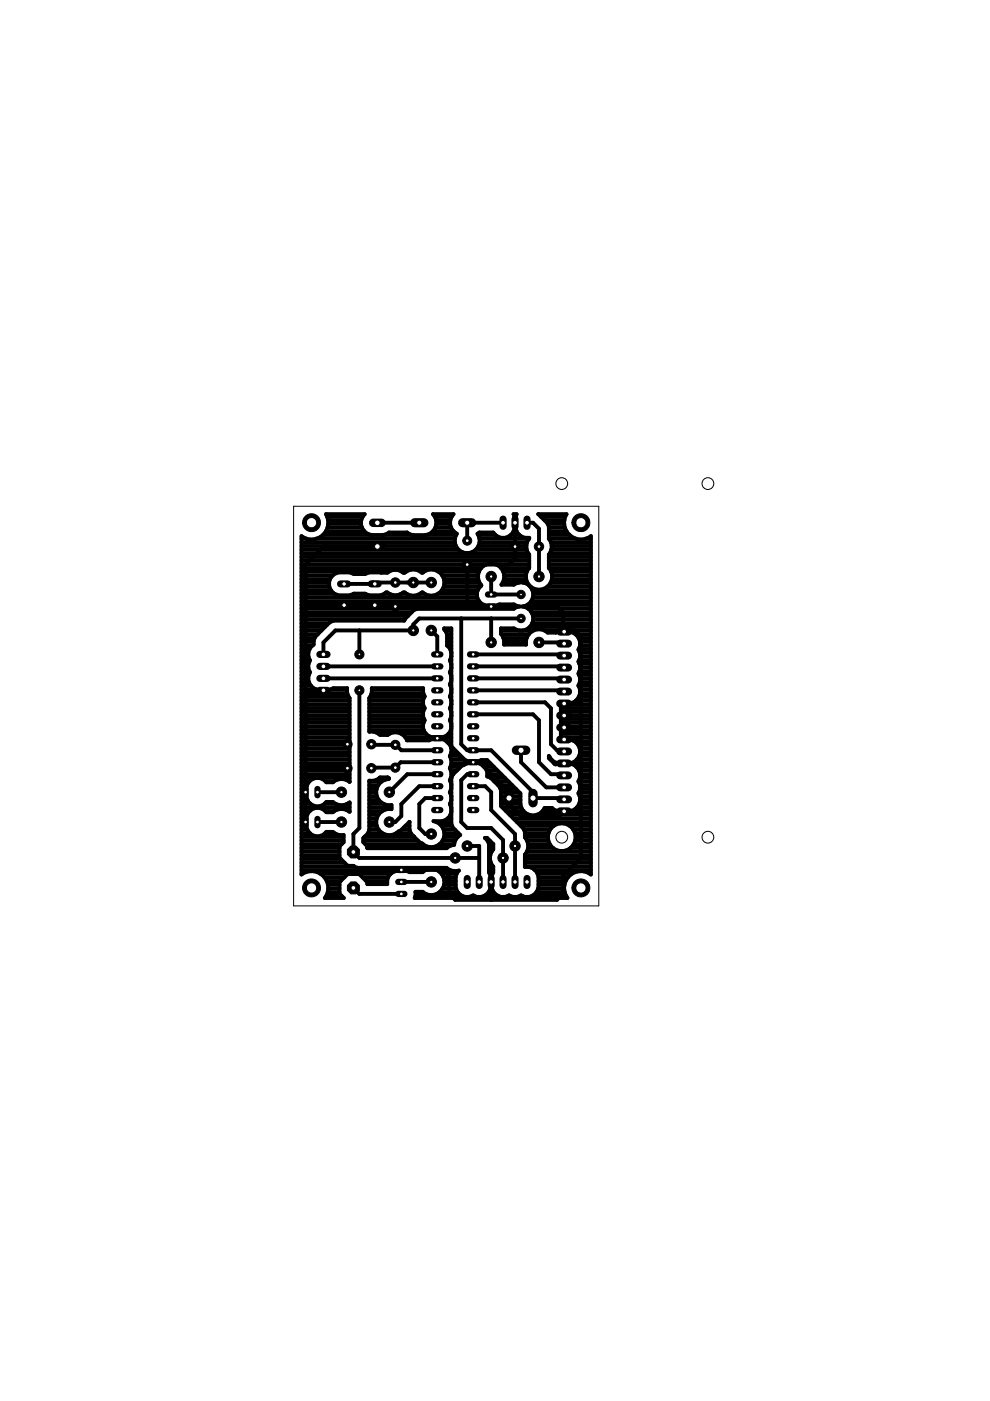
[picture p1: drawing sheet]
<svg xmlns="http://www.w3.org/2000/svg" width="210mm" height="297mm" viewBox="0 0 210 297" stroke-linecap="round" stroke-linejoin="round" font-family="sans-serif">
<g fill="#000" stroke="#000" stroke-width=".21">
<path d="M64.6 109.6a1.9 1.9 0 0 1 3 .2 1.9 1.9 0 0 1-1 2.8 1.9 1.9 0 0 1-2.4-1.8h.8a1.09 1.09 0 0 1 1.5-.9 1.09 1.09 0 0 1 .2 1.8 1.09 1.09 0 0 1-1.7-.6v-.3h-.8l.1-.8z" fill-rule="evenodd"/>
<path d="M121.7 109.6a1.91 1.91 0 0 1 3.1 .2 1.91 1.91 0 0 1-1.1 2.9 1.91 1.91 0 0 1-2.4-1.9h.8a1.09 1.09 0 0 1 1.5-1.1 1.09 1.09 0 0 1 .3 1.9 1.09 1.09 0 0 1-1.8-.5v-.3h-.8v-.4z" fill-rule="evenodd"/>
<path d="M64.6 187a1.9 1.9 0 0 1 3 .2 1.9 1.9 0 0 1-1 2.9 1.9 1.9 0 0 1-2.4-1.8h.8a1.1 1.1 0 0 1 1.6-1 1.1 1.1 0 0 1 .1 1.9 1.1 1.1 0 0 1-1.7-.7v-.2h-.8v-.5z" fill-rule="evenodd"/>
<path d="M121.7 187a1.91 1.91 0 0 1 3.1 .2 1.91 1.91 0 0 1-1.1 2.9 1.91 1.91 0 0 1-2.4-1.8h.8a1.09 1.09 0 0 1 1.5-1.1 1.09 1.09 0 0 1 .3 1.8 1.09 1.09 0 0 1-1.8-.5v-.2h-.8v-.5z" fill-rule="evenodd"/>
</g>
<g fill="none" stroke="#000" stroke-width=".83">
<path d="M63.9 119.7h39.2M63.9 118.9h48.3M63.9 118.1h48.3M63.9 117.3h48.1M63.9 116.5h33.3M63.9 115.8h32.8M63.9 115h32.5M63.9 114.2h1M67.1 114.2h29.4M68.5 113.4h10.2M69.1 112.6h8.2M69.3 109.5h7.6"/>
<path d="M69.4 111.8h7.3M69.6 110.2a3.5 3.5 0 0 1-1.7 3.7 3.5 3.5 0 0 1-4-.2v71.7a3.5 3.5 0 0 1 4.7 .3 3.5 3.5 0 0 1 .3 4.7h4l-.9-.9v-2.5l1.7-1.7h2.5l1.7 1.7v.5h4.2a2.35 2.35 0 0 1 1.9-2.8h2.2l.6 .2h2.8a2.79 2.79 0 0 1 3.9 .2 2.79 2.79 0 0 1 0 3.8 2.79 2.79 0 0 1-3.9 .2h-1.5v.9l-.2 .4h32.4a3.6 3.6 0 0 1 .3-4.7 3.6 3.6 0 0 1 4.7-.3v-71.7a3.5 3.5 0 0 1-4.5-.2 3.5 3.5 0 0 1-.7-4.5h-6l2 1.9 .3 .8v2.5M69.6 110.2l-.5-1.2h8.2a2.57 2.57 0 0 0-.6 2.8M69.6 111.1h6.9M69.6 110.3h7M76.7 111.8a2.51 2.51 0 0 0 2.1 1.6h2.4l1.3-.5h3.8M80 115.9h-11.4l-3.8 3.8v54.6M80 110.8h8.9M80 110.8h.1M81.3 113.4h6.1M86.3 112.9h.1M90.4 113.4h6.3"/>
<path d="M91.8 112.6h4.4M92.2 109.5h3.6M92.3 111.8h3.3M92.5 110.3h3M92.5 111.1h2.9M95.6 111.8a2.57 2.57 0 0 1 .6-2.8h-4.4a2.65 2.65 0 0 1-1.6 4.5h-2.6l-1.3-.6M95.6 111.8l.4 .6 .9 .8-.5 1.1v.7M96.4 115a2.65 2.65 0 0 0 2.7 2.3 2.65 2.65 0 0 0 2.6-2.3M100.9 116.5h10.8M101.4 113.4h3.7M101.4 115.8h10.2M101.6 112.9l-.4 .3 .5 1.1v.7"/>
<path d="M101.7 112.9h2.9a2.47 2.47 0 0 0 2.5 1.1 2.47 2.47 0 0 0 2-1.9v-2.5l-.2-.6h.6l-.2 .6v2.5a2.49 2.49 0 0 0 2.9 1.9v.2M101.7 112.9h-.1M101.7 114.2h10.5M101.7 115h10.1M105.2 119.7h7M106.7 110.8h-7.6v3.8M108.3 113.4h1.8M108.9 112.6h.6M109.1 109.5h.2M109.1 111.8h.2M109.1 111.1h.2M109.1 110.3h.2"/>
<path d="M109.2 110.8v7.6l-1.3 1.3h-8.8v8.9M111.7 110.8h1.3l1.3 1.3v10.1M112.2 114.2a2.67 2.67 0 0 0 0 3.4v2.8a2.78 2.78 0 0 0 .2 3.9 2.78 2.78 0 0 0 3.8 0 2.78 2.78 0 0 0 .2-3.9M114.6 109.5h5.3M115.4 110.3h4.3M116.1 111.1h3.5M116.4 113.4h4.4M116.4 114.2a2.67 2.67 0 0 1 0 3.4v2.8M116.4 119.7h8.9M116.4 118.9h8.9M116.4 118.1h8.9M116.4 114.2h5.7"/>
<path d="M116.4 112.6h3.7M116.4 111.8h3.4M116.6 117.3h8.7M116.8 115h8.5M116.9 116.5h8.4M117 115.8h8.3M124.2 114.2h1.1M63.9 125.9h7.1M63.9 140h1.8M63.9 139.2h1.5M63.9 138.4h1.5M63.9 137.6h1.8"/>
<path d="M63.9 136.8h2.4M63.9 136.1h2.6M63.9 135.3h2.8M63.9 134.5h3.5M63.9 133.7h4.2M63.9 132.9h5M63.9 132.1h5.8M63.9 131.4h21.9M63.9 130.6h22.6M63.9 129.8h23.4M63.9 129h45.1M63.9 128.2h38.8"/>
<path d="M63.9 127.5h37.7M63.9 126.7h37.3M63.9 125.1h6.2M63.9 124.3h5.9M63.9 123.6h5.9M63.9 122.8h6.1M63.9 122h6.7M63.9 121.2h18.5M63.9 120.4h38.1M64.8 128.6l.3-.3h18.4l.3 .3h34.3l1.3 1.3v3.8l.2 .2 .3-.2h2l1.3 1.2v47l-3.8 3.8v3.8l-1.3 1.3h-21.6l-1.3-1.3v-3.8l-1.2-1.3M75 125.9h2.5M75 125.9l-.8 .3h-2.5a2.47 2.47 0 0 1-2-2.4 2.47 2.47 0 0 1 2-2.4h2.5l.8 .3h2.4l.8-.3h3.9a2.69 2.69 0 0 1 3.4 0h.3a2.97 2.97 0 0 1 3.8 0 2.81 2.81 0 0 1 3.9 .3 2.81 2.81 0 0 1-.1 3.9 2.81 2.81 0 0 1-3.9 0 2.77 2.77 0 0 1-3.7 0h-.3a2.69 2.69 0 0 1-3.4 0h-.3l-1.1 .6h-2.5l-.8-.3"/>
<path d="M76.2 133.7v5M78.7 123.5h12.7M79.2 123.5l.3 .3h-6.5M81.4 125.9h1.2M85 125.9h1.2M85.2 121.2h.9M89 125.9h1M89.2 121.2h.7M91.4 133.7l1.3 1.2v3.8M92.8 125.9h8.3M93 121.2h8.5M93.7 125.1h7.6"/>
<path d="M93.7 122h7.7M94.1 124.3h7.8M94.1 122.8h7.3M94.2 123.6h7.5M94.4 133.7h1.3M94.8 134.5h.9M94.8 136.9v-2.4l-.6-1.3h1.5v25l.3 .8 1.9 1.8 .4 .2M94.8 136.9l.6 .5 .3 .9M94.8 136.8h.9M94.8 136.1h.9M94.8 135.3h.9M95.4 140h.3"/>
<path d="M95.4 137.6h.3M95.7 138.4h.1M95.7 139.2l-.3 .8 .3 .8M97.8 131.1v26.7l1.3 1.3h5l8.9 8.9v1.2h6.4l.2 .3M100.3 138.7h19.1l.2 .3M104.1 122.2v3.8h6.4M104.1 131.1v5.1M105.6 128.2h3.5M106.2 133.7h6.9M106.2 120.4h6M106.3 134.5h5.8M106.6 123.6h3.3"/>
<path d="M106.7 121.2h5M106.7 135.3h5M106.8 122.8h4.8M106.9 136.1h4.6M106.9 122h4.6M110.5 131.1h-21.6l-1.3 1.3v1.3h-16.5l-2.5 2.5v2.5M111.1 123.6h.7M111.8 128.2h13.5M112 129h13.3M112.3 132.9h13M112.4 124.3h.1M112.6 127.5h12.7"/>
<path d="M112.7 129.8h12.6M112.9 132.1a2.59 2.59 0 0 1-4 1.1h-2.7v1.2a2.69 2.69 0 0 1 .7 2.3h4.6a2.76 2.76 0 0 1 1.4-2.9 2.76 2.76 0 0 1 3.2 .3l4.8-.1a2.52 2.52 0 0 1 1.7 3.7l.4 .8v1l-.4 .8 .4 .8v.9l-.4 .8 .4 .8v1l-.4 .8a2.53 2.53 0 0 1-1.7 3.7M112.9 132.1a2.58 2.58 0 0 0-2-3.5 2.58 2.58 0 0 0 1.9-3.6 2.58 2.58 0 0 0-3.9-1h-2.6a2.8 2.8 0 0 0-.4-3.9 2.8 2.8 0 0 0-3.8 .2 2.8 2.8 0 0 0-.1 3.9 2.38 2.38 0 0 0-.8 2.4 2.38 2.38 0 0 0 1.8 1.8h2.3l.6-.3h3l1.1 .5-1.1 .5h-20.4l-.8 .3-1.8 1.8-.2 .4h-15l-.7 .3-3.2 3.1-.3 .8v.9a2.45 2.45 0 0 0-.8 3.3l-.3 .8v1l.3 .8a2.43 2.43 0 0 0 1.7 3.7h2.4l.9-.4h2.9a2.75 2.75 0 0 0 .5 2.1M112.9 132.1h12.4M112.9 125.1h12.4M113 126.7h12.3M113 130.6h12.3M113.1 125.9h12.2M113.1 131.4h12.2M114.3 136.2h5.1l.2 .3M115.5 133.7h9.8M116.1 124.3h9.2"/>
<path d="M116.4 120.4h8.9M116.7 123.6h8.6M116.9 121.2h8.4M117 122.8h8.3M117.1 122h8.2M122 134.5h3.3M122.7 135.3h2.6M122.7 137.6h2.6M122.8 140h2.5M122.9 138.4h2.4M123 139.2h2.3M123 136.8h2.3"/>
<path d="M123 136.1h2.3M63.9 159.5h10.2M63.9 158.7h10.2M63.9 157.9h10.2M63.9 157.1h10.2M63.9 156.4h10.2M63.9 155.6h10.2M63.9 154.8h10.2M63.9 154h10.2M63.9 153.2h10.2M63.9 152.4h10.2M63.9 151.7h10.2"/>
<path d="M63.9 150.9h10.2M63.9 150.1h10.2M63.9 149.3h10.2M63.9 148.5h10.2M63.9 147.8h10.1M63.9 147h9.7M63.9 146.2h3.3M63.9 145.4h2.1M63.9 144.6h1.6M63.9 143.9h1.5M63.9 143.1h1.6M63.9 142.3h1.7"/>
<path d="M63.9 141.5h1.5M63.9 140.7h1.5M64.8 157.8h8.9M64.8 146.4h3.8M68.6 141.3h24.1M68.6 143.8h24.1M70 146.2h3.6M74.1 148h.1M74.1 148v17.8M76.2 146.4v29.2l-1.3 1.2v3.8l1.3 1.3h25.4M78.3 154.8h11.6M78.3 154h11.4"/>
<path d="M78.3 153.2h11.5M78.3 152.4h11.6M78.3 151.7h11.4M78.3 150.9h11.4M78.3 150.1h11.7M78.3 149.3h11.4M78.3 148.5h11.4M78.4 147.8h11.6M78.7 157.8l.2 .1h4.9v-.1l1.3 1.3h7.6M78.8 147h11M78.8 146.2h10.9M80.3 155.6h2.3"/>
<path d="M85 155.6h5.3M86 156.4h9.7M92.7 156.5h1.3l5.1 5.1h2.5l6.3 6.4v2.5l2.6 2.5h8.1l1-1M94.7 157.1h1M95.1 155.6h.6M95.4 150.1h.3M95.4 157.9h.3M95.4 147.8h.3M95.5 152.4h.2M95.5 142.3h.2M95.5 145.4h.2M95.6 154.8h.1"/>
<path d="M95.6 144.6h.1M95.6 153.2h.1M95.6 143.1h.1M95.6 147h.1M95.7 150.9h.1M95.7 140.7h.1M95.7 154.5l-.3 .8-.7 .7-.9 .3h-2.2a2.37 2.37 0 0 1-1.6-3.6l-.3-.8v-.9l.3-.8-.3-.8v-1l.3-.8-.3-.8v-.9h-10.9a2.66 2.66 0 0 1-.5 2.1v7.1a2.6 2.6 0 0 1 2.3 .7h1.6a2.65 2.65 0 0 1 4.1 1.2h4.7l.6-.3h2.2a2.38 2.38 0 0 1 1.6 3.6l.3 .8v1l-.3 .8 .3 .8v.9l-.3 .8 .3 .8M95.7 151.9l-.3 .8 .3 .8M95.7 149.4l-.3 .8 .3 .8M95.7 146.8l-.3 .8 .3 .8M95.7 144.3l-.3 .8 .3 .8M95.7 141.8l-.3 .8 .3 .8"/>
<path d="M95.7 159.5h.8M95.7 158.7h.2M95.7 154h.1M95.7 151.7h.1M95.7 149.3h.1M95.7 148.5h.1M95.7 146.2h.1M95.7 143.9h.1M95.7 141.5h.1M96.6 159.6h.1M100.3 148.9h15.2l1.3 1.3v7.6l1.3 1.3h2.5M100.3 146.4h19.1l.2 .2"/>
<path d="M100.3 151.4h12.7l1.3 1.3v8.9l2.5 2.5h2.6l.2 .3M100.3 141.3h19.1l.2 .2M100.3 143.8h19.1l.2 .3M110.5 159.1v2.5l5.3 5.3h3.8M118.7 149.3h6.6M118.9 156.4h6.4M118.9 155.6h6.4M118.9 154.8h6.4M118.9 154h6.4M118.9 153.2h6.4M118.9 152.4h6.4M118.9 151.7h6.4"/>
<path d="M118.9 150.9h6.4M118.9 150.1h6.4M119.4 159.1l.2 .2M120.9 156.8l1 .4 .7 .7M121.7 157.1h3.6M122.1 148.5h3.2M122.6 157.9a2.56 2.56 0 0 1-1.7 3.9M122.6 157.9h2.7M122.7 145.4h2.6M122.7 147.8h2.6M122.7 143.1h2.6M122.8 140.7h2.5"/>
<path d="M122.9 142.3h2.4M122.9 158.7h2.4M122.9 144.6h2.4M123 159.5h2.3M123 147h2.3M123 146.2h2.3M123 143.9h2.3M123 141.5h2.3M123.2 151.4l-.3 .3h-3.3M123.2 148.9l-.3 .3-4.3-.1 .3 .7v7h4l.3-.3M123.2 154l-.3 .2h-3.3M63.9 161.8h10.2"/>
<path d="M63.9 164.9h10.2M63.9 179.8h8.1M63.9 179h8.5M63.9 178.2h9M63.9 177.4h9M63.9 176.7h1.8M63.9 175.9h1.3M63.9 175.1h1.1M63.9 174.3h1.1M63.9 173.5h1.1M63.9 172.7h1.3M63.9 172h1.8"/>
<path d="M63.9 171.2h10.2M63.9 170.4h1.9M63.9 169.6h1.3M63.9 168.8h1.1M63.9 168.1h1.1M63.9 167.3h1.1M63.9 166.5h1.2M63.9 165.7h1.7M63.9 164.2h10.2M63.9 163.4h10.2M63.9 162.6h10.2M63.9 161h10.2"/>
<path d="M63.9 160.3h10.2M64.8 162.9h8.9M66.9 165l-.9 .3-.7 .7-.3 .8v2.3a2.36 2.36 0 0 0 1.8 1.8 2.36 2.36 0 0 0 2.4-.9h1.4a2.77 2.77 0 0 0 3.5 .2M67.3 174.3h5.1M67.3 168h5.1M67.8 165l.8 .3 .6 .6h1.4a2.77 2.77 0 0 1 3.5-.2M68.8 170.4h2.3M68.9 176.7h2.1M69 172h1.9M69.1 165.7h1.6M73.7 170.4h.4M73.9 172h.2"/>
<path d="M74.1 165.7h.1M74.1 172.1a2.77 2.77 0 0 0-3.5 .1h-1.4a2.36 2.36 0 0 0-2.4-.9 2.36 2.36 0 0 0-1.8 1.9v2.2a2.36 2.36 0 0 0 1.8 1.9 2.36 2.36 0 0 0 2.4-.9h1.4a2.69 2.69 0 0 0 2.3 .6v1.6l-.9 .8v2.5l1.7 1.7 1.3 .1M74.1 165.7v.1M74.1 172.1h.1M74.1 170.1v2M74.1 170.1v.1M77 178.2h11.6M77.3 177.4h10.5M77.4 179h12.3M77.9 179.8h16.8M78 176.7h3.1M78.3 175.9h2"/>
<path d="M78.3 175.1h1.6M78.3 174.3h1.5M78.3 173.5h1.6M78.3 172.7h1.9M78.3 172h2.7M78.3 171.2h4.7M78.3 170.4h3M78.3 169.6h2M78.3 168.8h1.6M78.3 168.1h1.5M78.3 167.3h1.6M78.3 166.5h1.9"/>
<path d="M78.3 165.7h2.6M80.5 164.9h1.8M84 176.7h3.1M85.2 175.9h1.6M86 175.1h.8M86.8 174.3h.1M87.7 177.3l-.6-.6-.3-.7v-1.8l-1.8 1.9-.5 .2a2.78 2.78 0 0 1-4.6-1.2 2.78 2.78 0 0 1 3.1-3.5v-.9a2.78 2.78 0 0 1-3.2-2.4 2.78 2.78 0 0 1 2.6-3.1l.1-.2-.3-.2h-1.6a2.49 2.49 0 0 1-2.3 .7v10.5l-.3 .7-1 1v.9l.9 .8v.4h16.8a2.45 2.45 0 0 1 1.6-.7v-.1M87.7 177.3h.1M92.6 174.3h3.1M92.7 169.2h-2.5l-1.3 1.3v5.1l1.3 1.2h1.2M92.7 161.6h-7.7l-1.2 1.2h-4.9l-.2 .1M92.7 166.7h-3.8l-3.8 3.8v2.5l-1.3 1.3h-1.3"/>
<path d="M92.7 164.1h-6.3l-3.9 3.9M93.2 179h3.1M93.6 175.1h2.3M93.8 178.2h2.7M94 175.9h2.4M94.1 177.4h3M94.2 176.7h3M94.9 173.5h.8M95.4 170.4h.3M95.4 160.3h1.9M95.4 168.1h.3M95.5 172.7h.2"/>
<path d="M95.5 162.6h2.1M95.5 165.7h.2M95.6 164.9h.1M95.6 163.4h1.3M95.7 171.2h.1M95.7 167.3h.1M95.7 161h2.6M95.7 172.2l-.3 .9-.7 .6-.9 .4h-1.9a2.78 2.78 0 0 1 2 4 2.78 2.78 0 0 1-4.4 .7l-.5-.2-1.3-1.3M95.7 161.8h3.5M95.7 169.7l-.3 .8 .3 .8M95.7 167.1l-.3 .9 .3 .8M95.7 172h.1"/>
<path d="M95.7 169.6h.1M95.7 168.8h.1M95.7 166.5h.1M95.7 164.2h.4M98.3 161l.9 .4h2.3l.6-.3h1.2l7 7.1v2.4a2.69 2.69 0 0 0 2.3 2.3 2.69 2.69 0 0 0 2.9-1.6h1.6l.2 .3 1 .4h4.6l.3-.3M99.1 179.4h2.5v7.6M100.3 166.7h2.6l1.2 1.3v3.7l5.1 5.1v10.2M100.3 164.1h-1.2l-1.3 1.3v8.9l1.3 1.3h5l2.6 2.5v8.9M101.5 161.8h2.4M102.7 162.6h2M103.2 163.4h2.3M103.3 164.6l.7 .3 1.9 1.9 .3 .7v3.4l4.8 4.8 .3 .7v1.1l.5 .8 .2 .7"/>
<path d="M103.3 164.6h.1M103.3 164.6a2.4 2.4 0 0 0-1.8-2.8 5.9 5.9 0 0 0-3.6 .6l-1.9 1.8-.3 .8v9.7l.3 .8 1.6 1.5a2.6 2.6 0 0 0-1.3 2M103.3 164.2h3M103.4 178.2l.3 .8v5.9l.3 .9v2.4a2.45 2.45 0 0 1-3.7 1.6 2.46 2.46 0 0 1-3.7-1.6v-2.4l.4-.9 .3-.3a2.7 2.7 0 0 1-2.6-.6h-18.9l-.8-.3M103.4 178.2l-.6-.5h.5l1.3 1.3v1.1a2.74 2.74 0 0 0 0 3.6v1.2l-.4 .9v2.4a2.45 2.45 0 0 0 3.7 1.6l.8 .4h1l.8-.4a2.46 2.46 0 0 0 3.7-1.6v-2.4a2.5 2.5 0 0 0-2.9-2v-2.6l.5-.8 .2-.7M103.4 178.2h.4M103.7 179.8h.9M103.7 179h.9M104.1 164.9h3M104.8 165.7h3M105.6 166.5h3M106.1 167.3h3.3"/>
<path d="M106.2 170.4h4.1M106.2 169.6h4.1M106.2 168.8h4.1M106.2 168.1h4M106.5 171.2h4M107.3 172h3.7M108.1 172.7h4.1M108.8 173.5h16.5M109.6 174.3h15.7M110.4 175.1h7M111.1 175.9h5.6M111.3 177.4h4.9"/>
<path d="M111.3 176.7h5M111.7 178.2h4.6M112 179v.7M112 179.8h5.2M112 179h4.6M113.8 172.7h11.5M115 172h3.2M116.7 161h.2M117.5 161.8h7.8M120.8 175.1h4.5M120.9 161.9a2.55 2.55 0 0 1 1.7 3.8M121 179.8h4.3"/>
<path d="M121 172h4.3M121.5 175.9h3.8M121.6 179h3.7M121.9 176.7h3.4M121.9 178.2h3.4M122 177.4h3.3M122.2 162.6h3.1M122.3 161h3M122.3 171.2h3M122.6 165.7l.4 .7v1l-.4 .8a2.53 2.53 0 0 1-1.7 3.8M122.7 165.7h2.6M122.7 168.1h2.6"/>
<path d="M122.7 163.4h2.6M122.8 170.4h2.5M122.8 160.3h2.5M122.9 168.8h2.4M122.9 164.9h2.4M123 169.6h2.3M123 167.3h2.3M123 166.5h2.3M123 164.2h2.3M123.2 161.6l-.3 .3h-4.6l-.6 .2-1.3-1.4v-.4a2.88 2.88 0 0 0 1.9 1.5M63.9 184.5h31.5M63.9 185.2h.2"/>
<path d="M63.9 183.7h11.1M63.9 182.9h9.1M63.9 182.1h8.3M63.9 181.3h8.1M63.9 180.6h8.1M67.9 185.2h15M68.8 186h4.2M69.2 189.9h3.2M69.3 186.8h2.9M69.5 189.1h2.5M69.6 187.6h2.4M69.6 188.4h2.4"/>
<path d="M74.9 188.3l1.3 1.2h8.9M76.9 186h5.4M77.6 186.8h4.5M85.1 187h6.3M88.1 189.9h9.9M88.1 189.1h1.6M93.2 189.1h3.8M93.6 185.2h3.2M93.8 188.4h2.9M94 186h2.6M94.1 187.6h2.5M94.2 186.8h2.4"/>
<path d="M100.1 189.9h.4M102.7 189.9h2.9M103.6 189.1h1M103.7 184.5h.9M103.7 183.7h.8M103.7 182.9h.4M103.7 182.1h.2M103.7 181.3h.2M103.7 180.6h.6M103.8 185.2h.7M103.9 188.4h.4M104 187.6h.2"/>
<path d="M104 186.8h.2M104 186h.2M104.1 187v3.8M107.7 189.9h.4M110.3 189.9h.4M111.3 183.7h14M111.3 182.9h14M111.3 182.1h14M111.3 181.3h14M111.7 180.6h13.6M112.8 189.9h7.3M113.4 184.5h11.9"/>
<path d="M113.8 189.1h5.9M114 185.2h7.3M114.1 188.4h5.5M114.2 187.6h5.5M114.2 186.8h5.8M114.2 186h6.2M125 185.2h.3"/>
<circle cx="119.1" cy="177.5" r="2.95"/>
</g>
<path d="M106.7 110.1v1.5" fill="none" stroke="#000" stroke-width="1.5"/>
<circle cx="106.7" cy="110.8" r=".51" fill="#fff" stroke="#000" stroke-width=".21"/>
<path d="M109.2 110.1v1.5" fill="none" stroke="#000" stroke-width="1.5"/>
<circle cx="109.2" cy="110.8" r=".51" fill="#fff" stroke="#000" stroke-width=".21"/>
<path d="M111.7 110.1v1.5" fill="none" stroke="#000" stroke-width="1.5"/>
<circle cx="111.7" cy="110.8" r=".51" fill="#fff" stroke="#000" stroke-width=".21"/>
<circle cx="114.3" cy="115.9" r=".99" fill="#000" stroke="#000" stroke-width=".21"/>
<circle cx="114.3" cy="115.9" r=".4" fill="#fff" stroke="#000" stroke-width=".21"/>
<circle cx="109.2" cy="115.9" r=".99" fill="#000" stroke="#000" stroke-width=".21"/>
<circle cx="109.2" cy="115.9" r=".4" fill="#fff" stroke="#000" stroke-width=".21"/>
<circle cx="99.1" cy="114.6" r=".95" fill="#000" stroke="#000" stroke-width=".21"/>
<circle cx="99.1" cy="114.6" r=".4" fill="#fff" stroke="#000" stroke-width=".21"/>
<circle cx="99.1" cy="119.7" r="1.03" fill="#000" stroke="#000" stroke-width=".21"/>
<circle cx="99.1" cy="119.7" r=".4" fill="#fff" stroke="#000" stroke-width=".21"/>
<path d="M118.8 172h1.7" fill="none" stroke="#000" stroke-width="1.7"/>
<circle cx="119.6" cy="172" r=".51" fill="#fff" stroke="#000" stroke-width=".21"/>
<path d="M118.8 169.5h1.7" fill="none" stroke="#000" stroke-width="1.7"/>
<circle cx="119.6" cy="169.5" r=".51" fill="#fff" stroke="#000" stroke-width=".21"/>
<path d="M118.8 166.9h1.7" fill="none" stroke="#000" stroke-width="1.7"/>
<circle cx="119.6" cy="166.9" r=".51" fill="#fff" stroke="#000" stroke-width=".21"/>
<path d="M118.8 164.4h1.7" fill="none" stroke="#000" stroke-width="1.7"/>
<circle cx="119.6" cy="164.4" r=".51" fill="#fff" stroke="#000" stroke-width=".21"/>
<path d="M118.8 161.9h1.7" fill="none" stroke="#000" stroke-width="1.7"/>
<circle cx="119.6" cy="161.9" r=".51" fill="#fff" stroke="#000" stroke-width=".21"/>
<path d="M118.8 159.3h1.7" fill="none" stroke="#000" stroke-width="1.7"/>
<circle cx="119.6" cy="159.3" r=".51" fill="#fff" stroke="#000" stroke-width=".21"/>
<path d="M118.8 156.8h1.7" fill="none" stroke="#000" stroke-width="1.7"/>
<circle cx="119.6" cy="156.8" r=".51" fill="#fff" stroke="#000" stroke-width=".21"/>
<path d="M118.8 154.2h1.7" fill="none" stroke="#000" stroke-width="1.7"/>
<circle cx="119.6" cy="154.2" r=".51" fill="#fff" stroke="#000" stroke-width=".21"/>
<path d="M118.8 151.7h1.7" fill="none" stroke="#000" stroke-width="1.7"/>
<circle cx="119.6" cy="151.7" r=".51" fill="#fff" stroke="#000" stroke-width=".21"/>
<path d="M118.8 149.2h1.7" fill="none" stroke="#000" stroke-width="1.7"/>
<circle cx="119.6" cy="149.2" r=".51" fill="#fff" stroke="#000" stroke-width=".21"/>
<path d="M118.8 146.6h1.7" fill="none" stroke="#000" stroke-width="1.7"/>
<circle cx="119.6" cy="146.6" r=".51" fill="#fff" stroke="#000" stroke-width=".21"/>
<path d="M118.8 144.1h1.7" fill="none" stroke="#000" stroke-width="1.7"/>
<circle cx="119.6" cy="144.1" r=".51" fill="#fff" stroke="#000" stroke-width=".21"/>
<path d="M118.8 141.5h1.7" fill="none" stroke="#000" stroke-width="1.7"/>
<circle cx="119.6" cy="141.5" r=".51" fill="#fff" stroke="#000" stroke-width=".21"/>
<path d="M118.8 139h1.7" fill="none" stroke="#000" stroke-width="1.7"/>
<circle cx="119.6" cy="139" r=".51" fill="#fff" stroke="#000" stroke-width=".21"/>
<path d="M118.8 136.5h1.7" fill="none" stroke="#000" stroke-width="1.7"/>
<circle cx="119.6" cy="136.5" r=".51" fill="#fff" stroke="#000" stroke-width=".21"/>
<path d="M118.8 133.9h1.7" fill="none" stroke="#000" stroke-width="1.7"/>
<circle cx="119.6" cy="133.9" r=".51" fill="#fff" stroke="#000" stroke-width=".21"/>
<circle cx="83.8" cy="162.8" r=".97" fill="#000" stroke="#000" stroke-width=".21"/>
<circle cx="83.8" cy="162.8" r=".4" fill="#fff" stroke="#000" stroke-width=".21"/>
<circle cx="83.8" cy="157.9" r=".97" fill="#000" stroke="#000" stroke-width=".21"/>
<circle cx="83.8" cy="157.9" r=".4" fill="#fff" stroke="#000" stroke-width=".21"/>
<circle cx="78.7" cy="162.9" r=".99" fill="#000" stroke="#000" stroke-width=".21"/>
<circle cx="78.7" cy="162.9" r=".4" fill="#fff" stroke="#000" stroke-width=".21"/>
<circle cx="73.7" cy="162.9" r=".99" fill="#000" stroke="#000" stroke-width=".21"/>
<circle cx="73.7" cy="162.9" r=".4" fill="#fff" stroke="#000" stroke-width=".21"/>
<circle cx="78.7" cy="157.8" r=".99" fill="#000" stroke="#000" stroke-width=".21"/>
<circle cx="78.7" cy="157.8" r=".4" fill="#fff" stroke="#000" stroke-width=".21"/>
<circle cx="73.7" cy="157.8" r=".99" fill="#000" stroke="#000" stroke-width=".21"/>
<circle cx="73.7" cy="157.8" r=".4" fill="#fff" stroke="#000" stroke-width=".21"/>
<path d="M109.5 159.1h2" fill="none" stroke="#000" stroke-width="2"/>
<circle cx="110.5" cy="159.1" r=".66" fill="#fff" stroke="#000" stroke-width=".21"/>
<path d="M107.9 168.2v2" fill="none" stroke="#000" stroke-width="2"/>
<circle cx="107.9" cy="169.2" r=".66" fill="#fff" stroke="#000" stroke-width=".21"/>
<path d="M113 168.2v2" fill="none" stroke="#000" stroke-width="2"/>
<circle cx="113" cy="169.2" r=".66" fill="#fff" stroke="#000" stroke-width=".21"/>
<path d="M79.1 110.8h1.8" fill="none" stroke="#000" stroke-width="1.8"/>
<circle cx="80" cy="110.8" r=".59" fill="#fff" stroke="#000" stroke-width=".21"/>
<path d="M79.1 115.9h1.8" fill="none" stroke="#000" stroke-width="1.8"/>
<circle cx="80" cy="115.9" r=".59" fill="#fff" stroke="#000" stroke-width=".21"/>
<path d="M87.9 110.8h2" fill="none" stroke="#000" stroke-width="1.9"/>
<circle cx="88.9" cy="110.8" r=".55" fill="#fff" stroke="#000" stroke-width=".21"/>
<path d="M98.1 110.8h1.9" fill="none" stroke="#000" stroke-width="1.9"/>
<circle cx="99.1" cy="110.8" r=".55" fill="#fff" stroke="#000" stroke-width=".21"/>
<circle cx="87.6" cy="133.7" r="1.1" fill="#000" stroke="#000" stroke-width=".21"/>
<circle cx="87.6" cy="133.7" r=".36" fill="#fff" stroke="#000" stroke-width=".21"/>
<circle cx="87.6" cy="123.5" r="1.1" fill="#000" stroke="#000" stroke-width=".21"/>
<circle cx="87.6" cy="123.5" r=".36" fill="#fff" stroke="#000" stroke-width=".21"/>
<circle cx="91.4" cy="123.5" r="1.1" fill="#000" stroke="#000" stroke-width=".21"/>
<circle cx="91.4" cy="123.5" r=".36" fill="#fff" stroke="#000" stroke-width=".21"/>
<circle cx="91.4" cy="133.7" r="1.1" fill="#000" stroke="#000" stroke-width=".21"/>
<circle cx="91.4" cy="133.7" r=".36" fill="#fff" stroke="#000" stroke-width=".21"/>
<circle cx="83.8" cy="123.5" r=".99" fill="#000" stroke="#000" stroke-width=".21"/>
<circle cx="83.8" cy="123.5" r=".4" fill="#fff" stroke="#000" stroke-width=".21"/>
<circle cx="83.8" cy="128.6" r=".99" fill="#000" stroke="#000" stroke-width=".21"/>
<circle cx="83.8" cy="128.6" r=".4" fill="#fff" stroke="#000" stroke-width=".21"/>
<path d="M72.2 123.8h1.5" fill="none" stroke="#000" stroke-width="1.5"/>
<circle cx="73" cy="123.8" r=".49" fill="#fff" stroke="#000" stroke-width=".21"/>
<path d="M72.2 128.3h1.5" fill="none" stroke="#000" stroke-width="1.5"/>
<circle cx="73" cy="128.3" r=".49" fill="#fff" stroke="#000" stroke-width=".21"/>
<path d="M78.7 123.8h1.5" fill="none" stroke="#000" stroke-width="1.5"/>
<circle cx="79.5" cy="123.8" r=".49" fill="#fff" stroke="#000" stroke-width=".21"/>
<path d="M78.7 128.3h1.5" fill="none" stroke="#000" stroke-width="1.5"/>
<circle cx="79.5" cy="128.3" r=".49" fill="#fff" stroke="#000" stroke-width=".21"/>
<path d="M99.1 186.2v1.5" fill="none" stroke="#000" stroke-width="1.5"/>
<circle cx="99.1" cy="187" r=".49" fill="#fff" stroke="#000" stroke-width=".21"/>
<path d="M101.6 186.2v1.5" fill="none" stroke="#000" stroke-width="1.5"/>
<circle cx="101.6" cy="187" r=".49" fill="#fff" stroke="#000" stroke-width=".21"/>
<path d="M104.1 186.2v1.5" fill="none" stroke="#000" stroke-width="1.5"/>
<circle cx="104.1" cy="187" r=".49" fill="#fff" stroke="#000" stroke-width=".21"/>
<path d="M106.7 186.2v1.5" fill="none" stroke="#000" stroke-width="1.5"/>
<circle cx="106.7" cy="187" r=".49" fill="#fff" stroke="#000" stroke-width=".21"/>
<path d="M109.2 186.2v1.5" fill="none" stroke="#000" stroke-width="1.5"/>
<circle cx="109.2" cy="187" r=".49" fill="#fff" stroke="#000" stroke-width=".21"/>
<path d="M111.7 186.2v1.5" fill="none" stroke="#000" stroke-width="1.5"/>
<circle cx="111.7" cy="187" r=".49" fill="#fff" stroke="#000" stroke-width=".21"/>
<circle cx="99.1" cy="179.4" r="1.1" fill="#000" stroke="#000" stroke-width=".21"/>
<circle cx="99.1" cy="179.4" r=".36" fill="#fff" stroke="#000" stroke-width=".21"/>
<circle cx="109.2" cy="179.4" r="1.1" fill="#000" stroke="#000" stroke-width=".21"/>
<circle cx="109.2" cy="179.4" r=".36" fill="#fff" stroke="#000" stroke-width=".21"/>
<circle cx="96.5" cy="181.9" r="1.1" fill="#000" stroke="#000" stroke-width=".21"/>
<circle cx="96.5" cy="181.9" r=".36" fill="#fff" stroke="#000" stroke-width=".21"/>
<circle cx="106.7" cy="181.9" r="1.1" fill="#000" stroke="#000" stroke-width=".21"/>
<circle cx="106.7" cy="181.9" r=".36" fill="#fff" stroke="#000" stroke-width=".21"/>
<circle cx="104.1" cy="122.2" r="1.1" fill="#000" stroke="#000" stroke-width=".21"/>
<circle cx="104.1" cy="122.2" r=".36" fill="#fff" stroke="#000" stroke-width=".21"/>
<circle cx="114.3" cy="122.2" r="1.1" fill="#000" stroke="#000" stroke-width=".21"/>
<circle cx="114.3" cy="122.2" r=".36" fill="#fff" stroke="#000" stroke-width=".21"/>
<path d="M103.5 126h1.3" fill="none" stroke="#000" stroke-width="1.3"/>
<circle cx="104.1" cy="126" r=".4" fill="#fff" stroke="#000" stroke-width=".21"/>
<path d="M103.5 128.6h1.3" fill="none" stroke="#000" stroke-width="1.3"/>
<circle cx="104.1" cy="128.6" r=".4" fill="#fff" stroke="#000" stroke-width=".21"/>
<path d="M92.1 138.7h1.3" fill="none" stroke="#000" stroke-width="1.3"/>
<circle cx="92.7" cy="138.7" r=".4" fill="#fff" stroke="#000" stroke-width=".21"/>
<path d="M92.1 141.3h1.3" fill="none" stroke="#000" stroke-width="1.3"/>
<circle cx="92.7" cy="141.3" r=".4" fill="#fff" stroke="#000" stroke-width=".21"/>
<path d="M92.1 143.8h1.3" fill="none" stroke="#000" stroke-width="1.3"/>
<circle cx="92.7" cy="143.8" r=".4" fill="#fff" stroke="#000" stroke-width=".21"/>
<path d="M92.1 146.4h1.3" fill="none" stroke="#000" stroke-width="1.3"/>
<circle cx="92.7" cy="146.4" r=".4" fill="#fff" stroke="#000" stroke-width=".21"/>
<path d="M92.1 148.9h1.3" fill="none" stroke="#000" stroke-width="1.3"/>
<circle cx="92.7" cy="148.9" r=".4" fill="#fff" stroke="#000" stroke-width=".21"/>
<path d="M92.1 151.4h1.3" fill="none" stroke="#000" stroke-width="1.3"/>
<circle cx="92.7" cy="151.4" r=".4" fill="#fff" stroke="#000" stroke-width=".21"/>
<path d="M92.1 154h1.3" fill="none" stroke="#000" stroke-width="1.3"/>
<circle cx="92.7" cy="154" r=".4" fill="#fff" stroke="#000" stroke-width=".21"/>
<path d="M92.1 156.5h1.3" fill="none" stroke="#000" stroke-width="1.3"/>
<circle cx="92.7" cy="156.5" r=".4" fill="#fff" stroke="#000" stroke-width=".21"/>
<path d="M92.1 159.1h1.3" fill="none" stroke="#000" stroke-width="1.3"/>
<circle cx="92.7" cy="159.1" r=".4" fill="#fff" stroke="#000" stroke-width=".21"/>
<path d="M92.1 161.6h1.3" fill="none" stroke="#000" stroke-width="1.3"/>
<circle cx="92.7" cy="161.6" r=".4" fill="#fff" stroke="#000" stroke-width=".21"/>
<path d="M92.1 164.1h1.3" fill="none" stroke="#000" stroke-width="1.3"/>
<circle cx="92.7" cy="164.1" r=".4" fill="#fff" stroke="#000" stroke-width=".21"/>
<path d="M92.1 166.7h1.3" fill="none" stroke="#000" stroke-width="1.3"/>
<circle cx="92.7" cy="166.7" r=".4" fill="#fff" stroke="#000" stroke-width=".21"/>
<path d="M92.1 169.2h1.3" fill="none" stroke="#000" stroke-width="1.3"/>
<circle cx="92.7" cy="169.2" r=".4" fill="#fff" stroke="#000" stroke-width=".21"/>
<path d="M92.1 171.7h1.3" fill="none" stroke="#000" stroke-width="1.3"/>
<circle cx="92.7" cy="171.7" r=".4" fill="#fff" stroke="#000" stroke-width=".21"/>
<path d="M99.7 171.7h1.3" fill="none" stroke="#000" stroke-width="1.3"/>
<circle cx="100.3" cy="171.7" r=".4" fill="#fff" stroke="#000" stroke-width=".21"/>
<path d="M99.7 169.2h1.3" fill="none" stroke="#000" stroke-width="1.3"/>
<circle cx="100.3" cy="169.2" r=".4" fill="#fff" stroke="#000" stroke-width=".21"/>
<path d="M99.7 166.7h1.3" fill="none" stroke="#000" stroke-width="1.3"/>
<circle cx="100.3" cy="166.7" r=".4" fill="#fff" stroke="#000" stroke-width=".21"/>
<path d="M99.7 164.1h1.3" fill="none" stroke="#000" stroke-width="1.3"/>
<circle cx="100.3" cy="164.1" r=".4" fill="#fff" stroke="#000" stroke-width=".21"/>
<path d="M99.7 161.6h1.3" fill="none" stroke="#000" stroke-width="1.3"/>
<circle cx="100.3" cy="161.6" r=".4" fill="#fff" stroke="#000" stroke-width=".21"/>
<path d="M99.7 159.1h1.3" fill="none" stroke="#000" stroke-width="1.3"/>
<circle cx="100.3" cy="159.1" r=".4" fill="#fff" stroke="#000" stroke-width=".21"/>
<path d="M99.7 156.5h1.3" fill="none" stroke="#000" stroke-width="1.3"/>
<circle cx="100.3" cy="156.5" r=".4" fill="#fff" stroke="#000" stroke-width=".21"/>
<path d="M99.7 154h1.3" fill="none" stroke="#000" stroke-width="1.3"/>
<circle cx="100.3" cy="154" r=".4" fill="#fff" stroke="#000" stroke-width=".21"/>
<path d="M99.7 151.4h1.3" fill="none" stroke="#000" stroke-width="1.3"/>
<circle cx="100.3" cy="151.4" r=".4" fill="#fff" stroke="#000" stroke-width=".21"/>
<path d="M99.7 148.9h1.3" fill="none" stroke="#000" stroke-width="1.3"/>
<circle cx="100.3" cy="148.9" r=".4" fill="#fff" stroke="#000" stroke-width=".21"/>
<path d="M99.7 146.4h1.3" fill="none" stroke="#000" stroke-width="1.3"/>
<circle cx="100.3" cy="146.4" r=".4" fill="#fff" stroke="#000" stroke-width=".21"/>
<path d="M99.7 143.8h1.3" fill="none" stroke="#000" stroke-width="1.3"/>
<circle cx="100.3" cy="143.8" r=".4" fill="#fff" stroke="#000" stroke-width=".21"/>
<path d="M99.7 141.3h1.3" fill="none" stroke="#000" stroke-width="1.3"/>
<circle cx="100.3" cy="141.3" r=".4" fill="#fff" stroke="#000" stroke-width=".21"/>
<path d="M99.7 138.7h1.3" fill="none" stroke="#000" stroke-width="1.3"/>
<circle cx="100.3" cy="138.7" r=".4" fill="#fff" stroke="#000" stroke-width=".21"/>
<path d="M67.8 146.4h1.5" fill="none" stroke="#000" stroke-width="1.5"/>
<circle cx="68.6" cy="146.4" r=".51" fill="#fff" stroke="#000" stroke-width=".21"/>
<path d="M67.8 143.8h1.5" fill="none" stroke="#000" stroke-width="1.5"/>
<circle cx="68.6" cy="143.8" r=".51" fill="#fff" stroke="#000" stroke-width=".21"/>
<path d="M67.8 141.3h1.5" fill="none" stroke="#000" stroke-width="1.5"/>
<circle cx="68.6" cy="141.3" r=".51" fill="#fff" stroke="#000" stroke-width=".21"/>
<path d="M67.8 138.7h1.5" fill="none" stroke="#000" stroke-width="1.5"/>
<circle cx="68.6" cy="138.7" r=".51" fill="#fff" stroke="#000" stroke-width=".21"/>
<circle cx="82.5" cy="168" r="1.1" fill="#000" stroke="#000" stroke-width=".21"/>
<circle cx="82.5" cy="168" r=".36" fill="#fff" stroke="#000" stroke-width=".21"/>
<circle cx="72.4" cy="168" r="1.1" fill="#000" stroke="#000" stroke-width=".21"/>
<circle cx="72.4" cy="168" r=".36" fill="#fff" stroke="#000" stroke-width=".21"/>
<path d="M67.3 167.3v1.3" fill="none" stroke="#000" stroke-width="1.3"/>
<circle cx="67.3" cy="168" r=".4" fill="#fff" stroke="#000" stroke-width=".21"/>
<path d="M64.8 167.3v1.3" fill="none" stroke="#000" stroke-width="1.3"/>
<circle cx="64.8" cy="168" r=".4" fill="#fff" stroke="#000" stroke-width=".21"/>
<circle cx="82.5" cy="174.3" r="1.1" fill="#000" stroke="#000" stroke-width=".21"/>
<circle cx="82.5" cy="174.3" r=".36" fill="#fff" stroke="#000" stroke-width=".21"/>
<circle cx="72.4" cy="174.3" r="1.1" fill="#000" stroke="#000" stroke-width=".21"/>
<circle cx="72.4" cy="174.3" r=".36" fill="#fff" stroke="#000" stroke-width=".21"/>
<path d="M67.3 173.6v1.4" fill="none" stroke="#000" stroke-width="1.3"/>
<circle cx="67.3" cy="174.3" r=".4" fill="#fff" stroke="#000" stroke-width=".21"/>
<path d="M64.8 173.6v1.4" fill="none" stroke="#000" stroke-width="1.3"/>
<circle cx="64.8" cy="174.3" r=".4" fill="#fff" stroke="#000" stroke-width=".21"/>
<circle cx="91.4" cy="176.8" r="1.1" fill="#000" stroke="#000" stroke-width=".21"/>
<circle cx="91.4" cy="176.8" r=".36" fill="#fff" stroke="#000" stroke-width=".21"/>
<circle cx="91.4" cy="187" r="1.1" fill="#000" stroke="#000" stroke-width=".21"/>
<circle cx="91.4" cy="187" r=".36" fill="#fff" stroke="#000" stroke-width=".21"/>
<path d="M84.4 189.5h1.3" fill="none" stroke="#000" stroke-width="1.3"/>
<circle cx="85.1" cy="189.5" r=".4" fill="#fff" stroke="#000" stroke-width=".21"/>
<path d="M84.4 184.4h1.3" fill="none" stroke="#000" stroke-width="1.3"/>
<circle cx="85.1" cy="184.4" r=".4" fill="#fff" stroke="#000" stroke-width=".21"/>
<path d="M84.4 187h1.3" fill="none" stroke="#000" stroke-width="1.3"/>
<circle cx="85.1" cy="187" r=".4" fill="#fff" stroke="#000" stroke-width=".21"/>
<circle cx="74.9" cy="188.3" r="1.38" fill="#000" stroke="#000" stroke-width=".21"/>
<circle cx="74.9" cy="188.3" r=".51" fill="#fff" stroke="#000" stroke-width=".21"/>
<circle cx="74.9" cy="180.6" r="1.38" fill="#000" stroke="#000" stroke-width=".21"/>
<circle cx="74.9" cy="180.6" r=".51" fill="#fff" stroke="#000" stroke-width=".21"/>
<circle cx="104.1" cy="136.2" r="1.1" fill="#000" stroke="#000" stroke-width=".21"/>
<circle cx="104.1" cy="136.2" r=".36" fill="#fff" stroke="#000" stroke-width=".21"/>
<circle cx="114.3" cy="136.2" r="1.1" fill="#000" stroke="#000" stroke-width=".21"/>
<circle cx="114.3" cy="136.2" r=".36" fill="#fff" stroke="#000" stroke-width=".21"/>
<circle cx="76.2" cy="146.4" r=".97" fill="#000" stroke="#000" stroke-width=".21"/>
<circle cx="76.2" cy="146.4" r=".3" fill="#fff" stroke="#000" stroke-width=".21"/>
<circle cx="76.2" cy="138.7" r=".97" fill="#000" stroke="#000" stroke-width=".21"/>
<circle cx="76.2" cy="138.7" r=".3" fill="#fff" stroke="#000" stroke-width=".21"/>
<circle cx="110.5" cy="131.1" r=".89" fill="#000" stroke="#000" stroke-width=".21"/>
<circle cx="110.5" cy="131.1" r=".3" fill="#fff" stroke="#000" stroke-width=".21"/>
<circle cx="110.5" cy="126" r=".89" fill="#000" stroke="#000" stroke-width=".21"/>
<circle cx="110.5" cy="126" r=".3" fill="#fff" stroke="#000" stroke-width=".21"/>
<g fill="none" stroke="#000" stroke-width=".21">
<path d="M62.3 107.3h64.7v84.8h-64.7z"/>
<circle cx="119.1" cy="102.5" r="1.25"/>
<circle cx="150.1" cy="102.5" r="1.25"/>
<circle cx="119.1" cy="177.5" r="1.25"/>
<circle cx="150.1" cy="177.5" r="1.25"/>
</g>
</svg>
